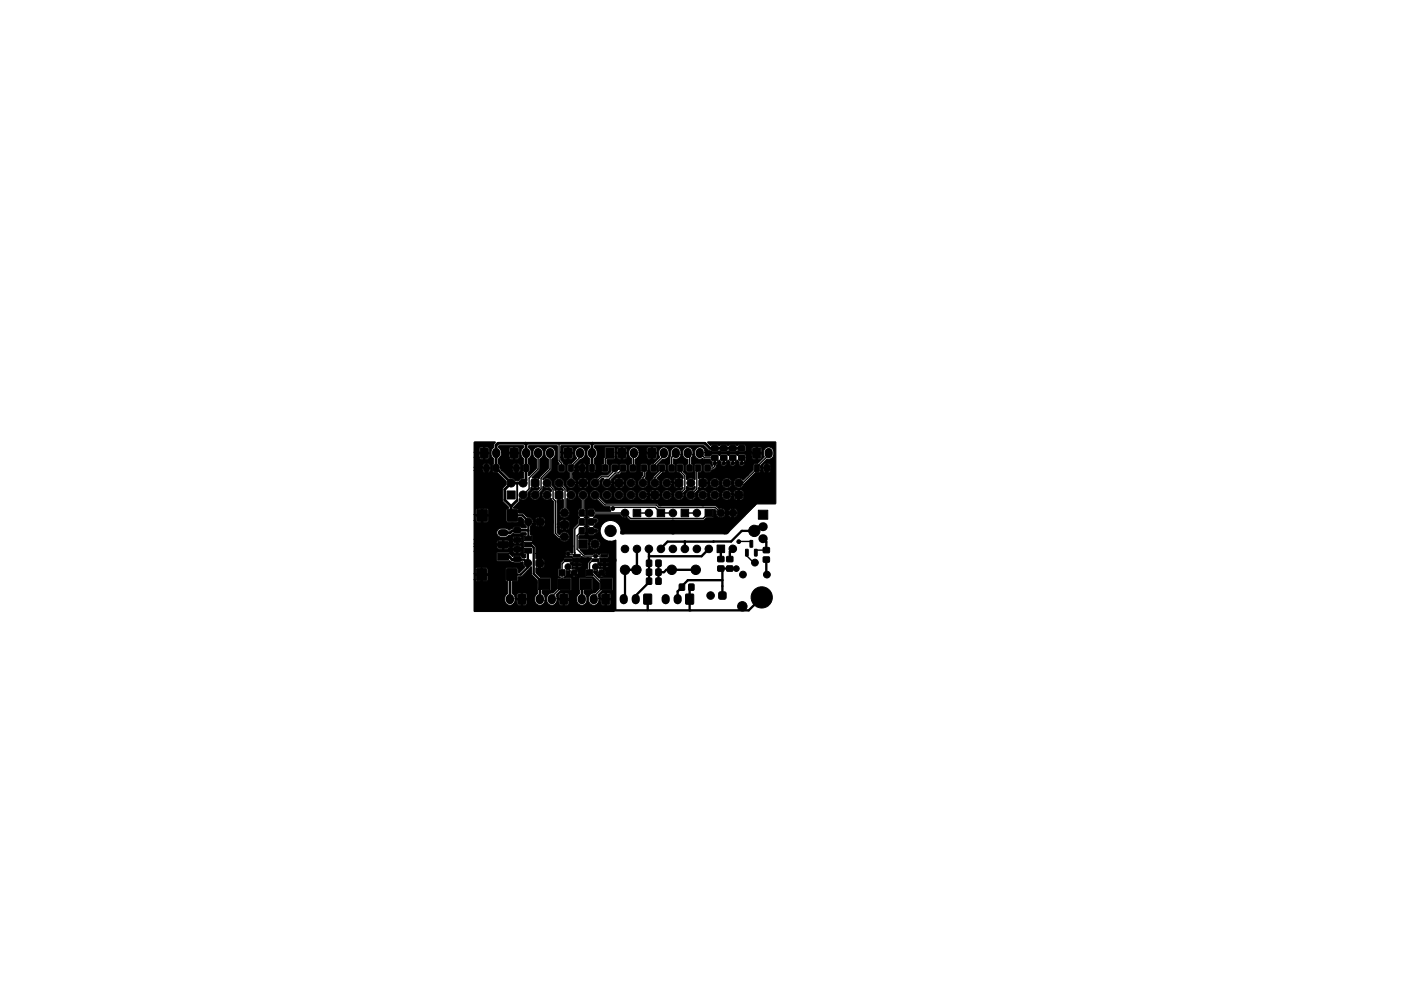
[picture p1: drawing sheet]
<svg xmlns="http://www.w3.org/2000/svg" width="297mm" height="210mm" viewBox="0 0 297 210" stroke-linecap="round" stroke-linejoin="round" font-family="sans-serif">
<g fill="#000" stroke="#000" stroke-width=".21">
<path d="M101.9 95.1h1.6v2.1h-1.6zM102.6 98.7h1.1v1.3h-1.1zM100.5 93.8h4.5l-.3 .5v.7l-.4 .3-.2 .5 .1 1 .5 .6v1l-.3 .3v1.2l.3 .3h.7l1.9 2v.6l-.7 .8-.1 .3v2.3l1.4 1.5-.6 .5v2.4l.3 .2h2l.3-.2 .1-.8h.6l.5 .5v.8l.5 .6-.1 .3h-.9l-.4-.3h-1.1l-1.1 .8-.6-.4h-1.2a.95 .95 0 0 0-.9 .9 .95 .95 0 0 0 .9 1l1.3-.1 1.3-.7 .3 .1h1.1l.4-.3 1 .1v.4l-.5 .1-.1 .1v3.7l.5 .2-.1 .7h-.7l-.5-.5h-1.1l-.4 .3-.6-.5-.3-.5h-2.3l-.2 .2v1.6l.2 .1h2.5l1.1 .4h1.1l.6-.2 .2 .7 .3 .4-1.1 1.2-.3-.1-.1-.7-.3-.3h-1.9l-.4 .3v2.3l.5 .5v2.4l-.6 .6-.1 .9a1.07 1.07 0 0 0 .8 1 1.07 1.07 0 0 0 1.1-.4h.7l.4 .4h1.4l.3-.2v-.9h-.9v1.1h-.3v-1.1h-.9v.7h-.7l.3-.4v-.6h2.5v-.8l-.2-.3-.7-.1v1.2h-.3v-1.2h-.6l-.3 .4v.8h-.4l-.2-.7-.4-.4v-2.4l1.1-.2 .2-.9 .8-.1 1.9-2.1 .1 1.7 1.2 1.3 .1 2.7-.5 .6-.1 .9a1.07 1.07 0 0 0 1.1 1 1.07 1.07 0 0 0 1-1h.4a1.07 1.07 0 0 0 .8 1 1.07 1.07 0 0 0 1.1-.4h.7l.3 .4h1.4l.4-.2v-.8h1.7a1.07 1.07 0 0 0 1.1 1 1.07 1.07 0 0 0 1-1v-.9l-.6-.6v-.5l1.9-.2v-2.4l-.2-.2h-2.7v2.5l.1 .8-.5 .6-.1 .9-2.6-.1v1.1h-.3v-1.1h-.9v.7h-.7l.3-.4v-.6h2.5v-.8l-.3-.4h-.6v1.2h-.3v-1.2l-.8 .2-.1 1h-.4l-.2-.7 .9-1h2.1l.2-.1v-2.5l-.2-.1h-1.3l-.1-.2 .5-.2 1.8 .2 .4-.2-.5-.5-.5 .5h-1.2v-1.1l.9-.1v.5l.1 .5 .5-.5h.4l.5 .5 .2-.5-.2-.5-.5 .5h-.4l.7-.7-.4-.1h-.6l.1-.5 1.6 .1 .3-.2v-.1h-.7v.3h-.3v-.3l-1-.1-.2-.3h2.2l-.2-.3h-.5v.3h-.3v-.3h-.5l-.3 .3h-.4l-.1-.2 .3-.1 .2-.3v-.4l-.3-.2h-1.4l-.9 1.1v1.1l-.5 .3v1.4l.5 .2-.6 .2v2.2l-1 .9a1.07 1.07 0 0 0-1.3 1v.6h-.4v-.9l-.6-.6v-.5l1.9-.2v-2.5l-.2-.1h-2l-1-1v-1.1h1.4l.4-.4v-.5l-.8 .1v.8h-.3v-1.2h1.1v-.2l-.3-.5-.5-.1v.8h-.3v-.8h-.7v-1h6.2a.73 .73 0 0 0 .8 .6h.7l.4 .3h1.3l.3-.4 .5 .3 1.6 .1-.7 .9-.1 1.3-.4 .2v1.4l.1 .2h1.4l1.4 1.3-.1 1.2-.8 .9h-.3a1.07 1.07 0 0 0-1.1 1v.6a1.07 1.07 0 0 0 .8 1 1.07 1.07 0 0 0 1.1-.4h.7l.3 .4 1.7-.1 .1-1h-.9v1.1h-.3v-1.1h-.9v.7h-.7l.2-.4 .1-.6h2.5l-.1-1.1-.8-.1v1.2h-.3v-1.2l-.8 .2-.1 1h-.4l-.2-.8 .9-.9h2.1l.2-.2-.1-2.5-2.9 .1-.4-.5 1 .2 .4-.2-.5-.5-.4 .5h-.5l-.7-.7v-.4l.8-.1 .1 1 .5-.5h.5l.4 .5 .2-.5-.2-.5-.4 .5h-.5l.7-.7-.4-.1h-.5l.1-.5 1.6 .1 .3-.2-.8-.1v.3h-.3v-.3h-.9l-.2-.4 2.2 .1-.3-.4h-.5v.3h-.3v-.3h-.5l-.3 .3-.5-.1 .5-.4v-.8l1.6 .1 .3-.2-.1-.6-.2-.2h-1.3l-.3 .2h-.5a.66 .66 0 0 0-1 0h-1.8l-.9-1 .1-.1h1.5l.1-1.1 .3 .1a1.11 1.11 0 0 0 1.8 .8 1.11 1.11 0 0 0-.1-1.9 1.11 1.11 0 0 0-1.7 1h-.3v-1l-1.9-.1-.1-.5 .3-.3h.9l.3-.4h.4l.4 .4h.8l.3-.2a.67 .67 0 0 0 .8-.7 .67 .67 0 0 0-.8-.6 .29 .29 0 0 1-.2-.3 .29 .29 0 0 1 .2-.3l.1-.3a.65 .65 0 0 0 .6-.8 .65 .65 0 0 0-.9-.4v-.2l.4-.5 5.3 .1a1.01 1.01 0 0 0 1.3 .5l.7 .5 15.5 .1 .7-.6h1.4l.1-1.7h.3l.3 .4a1 1 0 0 0 .5 1.2 1 1 0 0 0 1.2-.3l.2-.4h.6a.97 .97 0 0 0 .8 .8h.3a.99 .99 0 0 0 .8-.8h-.8v.8h-.3v-.8h-1.4v-.3h2.6a.99 .99 0 0 0-.8-.9l-.1 .9h-.3v-.9a.99 .99 0 0 0-.8 .8l-.6 .1-.4-.7-.4-.2-.6 .1-.7-.6h-11.8l-.7-.5h-10.7l-1.4-1.3 .1-.5h.4a1.06 1.06 0 0 0 1.1 1.1 1.06 1.06 0 0 0 1-1.1h.5a1.06 1.06 0 0 0 1 1.1 1.06 1.06 0 0 0 1.1-1.1h.4a1.06 1.06 0 0 0 1.1 1.1 1.06 1.06 0 0 0 1-1.1h.5a1.05 1.05 0 0 0 .7 1 1.05 1.05 0 0 0 1.2-.5h.6l.1 .3 .4 .3h1.1l.4-.4 .1-.5h-.9v.9h-.3v-.9h-.9v.3h-.6l.2-.5h2.9a1.06 1.06 0 0 0 1.1 1.1 1.06 1.06 0 0 0 1-1.1h.5a1.06 1.06 0 0 0 1.2 1.1 1.06 1.06 0 0 0 .8-1.5l.6-.7 .2-.7a1.07 1.07 0 0 0 1.5 0h.2v.4l-.4 .4h-.7l-.6 .3a1.05 1.05 0 0 0 .4 1.7 1.05 1.05 0 0 0 1.4-1h.5a1.06 1.06 0 0 0 1 1.1 1.06 1.06 0 0 0 1.1-1.1h.4a1.06 1.06 0 0 0 1 1.1 1.06 1.06 0 0 0 1.1-1.1h.4a1.05 1.05 0 0 0 .8 1 1.05 1.05 0 0 0 1.2-.5h.6l.1 .3 .4 .3 1.2-.1 .4-.5v-.3h-.9v.9h-.3v-.9h-.9v.3h-.6l.1-.6h2.6l-.1-.6-.4-.3h-.4v.9h-.3v-.9l-.7 .1-.2 .2v.6l-.5-.1a1.06 1.06 0 0 0-1.1-.8 1.06 1.06 0 0 0-1 1h-.4v-.1a1.05 1.05 0 0 0-1.1-.9 1.05 1.05 0 0 0-1 1h-.4v-.1a1.05 1.05 0 0 0-1.2-.9 1.05 1.05 0 0 0-.9 1h-.5l-.1-.4 .7-.7v-.4h1.4l.5-.4 .1-.5h-.9v.9h-.3v-1h1.6a1.05 1.05 0 0 0 1.1 1 1.05 1.05 0 0 0 1-1h.4a1.05 1.05 0 0 0 1.1 1 1.05 1.05 0 0 0 1-1h.5a1.07 1.07 0 0 0 .9 1 1.07 1.07 0 0 0 1.2-.7l2.6-2.6h.7l.3-.4h.5l.3 .4 1.1-.1 .1-.6h-.6v.7h-.3v-.7h-.6v.3h-.5v-.7h2v-.4l-.2-.3h-.4v.7h-.3v-.7l-.5 .1-.1 .6h-.5v-.3l1.3-1.4h.6l.5-.3 .3-.5 .1-.7a1.07 1.07 0 0 0-1.1-1.1 1.07 1.07 0 0 0-1.1 1l.1 1.2-1.3 1.3-.9 .2-.1 1.3-2.1 2.1-.6-.4-.6-.1-.5 .3-.3 .8h-.5v-.2a1.06 1.06 0 0 0-1.7-.6l-.4 .8h-.4v-.2a1.06 1.06 0 0 0-1.8-.6l-.3 .8h-1.6v-.2h1.2l-.1-.5-.3-.3-.5-.1v.9h-.3v-.9l-.8 .1v-1.2l.7-.3v-1.2l-.4-.4h-.8l-.4 .4 .2 2.9-.9-.3-.9 .4-.1-1-.6-.7 .1-1.5-.4-.2-1 .1-.2 .3v1.2l.6 .2 .8 .9v.4l-.7-.1v2.1h.7l-.4 .5a1.32 1.32 0 0 0-1.2 .3l-.3 .7h-.5a1.05 1.05 0 0 0-1-1 1.05 1.05 0 0 0-1.1 1h-2.9l-.1-.1h2.6l-.1-.7-.5-.2h-.3v.9h-.3v-.9l-.7 .1-.2 .2v.6h-.5a1.05 1.05 0 0 0-1.1-.9 1.05 1.05 0 0 0-.9 1h-.5v-.1a1.05 1.05 0 0 0-1.1-.9 1.05 1.05 0 0 0-1 1h-.4v-.1a1.05 1.05 0 0 0-1.1-.9 1.05 1.05 0 0 0-1 1h-.5v-.1a1.05 1.05 0 0 0-1.1-.9 1.05 1.05 0 0 0-1 1h-.4v-.1a1.05 1.05 0 0 0-1.3-.9 1.05 1.05 0 0 0-.8 1.3 1.05 1.05 0 0 0 1.4 .7l1.6 1.5h1.2v.5l.2 .4-3.2 .1-.4-.5h-1.1l-.2 .3v1.1l.3 .4-.3 .4v1.2a.28 .28 0 0 1 .3 .3 .28 .28 0 0 1-.3 .3v1.1h-.4l-.1-1.1a.29 .29 0 0 1-.2-.3 .29 .29 0 0 1 .2-.3l.1-1.2-.3-.4 .3-.5v-1l-.2-.4v-1.8l.5-.5a1.06 1.06 0 0 0-.4-1.5 1.06 1.06 0 0 0-1.5 .5 1.06 1.06 0 0 0 .6 1.4l.1 1.8-.5 .2-.2 .3v1.1l.3 .4-.3 .4v.8l-1.1 1.2v5.1l-.4 .1a.65 .65 0 0 0-.7-.5 .65 .65 0 0 0-.6 .6h-6.2v-1.5l-.7-.8v-1.5l-.4-.2v-1.8l.4-.5h.6l.2 .4 .3 .1h1.2l.3-.4v-.4h-.8v.8h-.3v-.8h-.8l-.1 .3h-.6l.1-.6h2.5v-.4l-.3-.4-.5-.1v.9h-.3v-.9h-.4l-.4 .3-.1 .6h-.5l-.4-.7-.8-.2-.8-.8h-1l-.2-.9-.9-.2v-.1l1.1-1.2 .1-.3a.23 .23 0 0 1 .1-.4 .23 .23 0 0 1 .3 .2l.4 .1 .6-.2 .4-.5 .1-.4h.4a1.06 1.06 0 0 0 1.2 1.1 1.06 1.06 0 0 0 .8-1.5l.6-.7 .1-.7 .7 .3h.7l.4 .4v.4l-.2-.1a1.05 1.05 0 0 0-1.4 .1h-.1a1.09 1.09 0 0 0 .1 1.5 1.09 1.09 0 0 0 1.5-.1l.6 .8v6.7l1.6 1.5a1.05 1.05 0 0 0 1.4 0l.1-.2a1.06 1.06 0 0 0 0-1.3 1.06 1.06 0 0 0-1.2-.3l-.7 .6-.5-.5v-1.2h.5l.2 .4 .3 .2h1.1l.5-.4v-.5h-.9v.9h-.3v-.9h-.9v.3h-.5v-.6h2.6v-.4l-.2-.4-.7-.1v.9h-.3v-.9h-.3l-.5 .2-.1 .7h-.5v-5.1h.3v-2.1l-.8 .1v-.6l-.6-.5v-.5h.5a1.06 1.06 0 0 0 1.4 1l.5 .5h-.7v2.1l.7-.1v1.7l-.6 .5a1.05 1.05 0 0 0 .3 1.5 1.05 1.05 0 0 0 1.4-.3 1.13 1.13 0 0 0-.3-1.6v-2l.1-.1a1.07 1.07 0 0 0 1.6-.1h.1a1.05 1.05 0 0 0-.3-1.4 1.05 1.05 0 0 0-1.4 .1h-.1l-.1-.8-.6-.6 .1-.4h.4a1.05 1.05 0 0 0 .8 1 1.05 1.05 0 0 0 1.2-.5h.6l.1 .3 .4 .2h1l.5-.3 .1-.6h-.9v.9h-.3v-.9h-.9v.4h-.6l.1-.5h3a1.05 1.05 0 0 0 1.1 1 1.05 1.05 0 0 0 1-1.2l-.1-.3 .5-.5 .4 .1-.2 .3a1.05 1.05 0 0 0 .3 1.5 1.05 1.05 0 0 0 1.5-.4h.6l.1 .3 .4 .2h1l.5-.3 .1-.6h-.9v.9h-.3v-.9h-.9v.4h-.6l.1-.5h3a1.06 1.06 0 0 0 1.1 1 1.06 1.06 0 0 0 1-1h.5a1.06 1.06 0 0 0 1 1 1.06 1.06 0 0 0 1.1-1h.4a1.06 1.06 0 0 0 1 1 1.06 1.06 0 0 0 1.1-1h.4a1.05 1.05 0 0 0 .8 1 1.05 1.05 0 0 0 1.2-.5h.6l.2 .4 .7 .1v-.9h-.9v.4h-.6l.1-.7h1.4v-.9l-.7 .2-.2 .2v.5h-.5a1.05 1.05 0 0 0-.9-.9 1.05 1.05 0 0 0-1.1 .7l-.1 .4h-.4l-.2-.6-.4-.5 1.1-1.2h.6l.2-.4h.4l.4 .4 1.1-.1 .1-1.3-.4-.5v-.9h.7a1.07 1.07 0 0 0 .9-1h.4a1.07 1.07 0 0 0 .8 1l.3 .1v.8l-.5 .5v1.2l.4 .2h1l.2-.4v-1l-.4-.5v-1.1l.3-.8h.4a1.09 1.09 0 0 0 1.7 .9l.3 .2h1.3l.4 .5v.4l.1 .4-.1 .2-.6-.6h-.8l-.3 .2-.1 1.2 .4 .4h1l.2-.5 .6-.1 .5-.5 .2-.7v-.5l.4-.3 .4 .3a.65 .65 0 0 0 .3 .9 .65 .65 0 0 0 .8-.4v-.4l.4-.4 .4 .3a.65 .65 0 0 0 .3 .9 .65 .65 0 0 0 .8-.4v-.4l.4-.4 .4 .3a.65 .65 0 0 0 .3 .9 .65 .65 0 0 0 .9-.4l-.1-.4 .3-.3 .1-.7h1.2l.3 .4h1.5l.3-.3v-.8h-.9v1.1h-.3v-1.1h-.9v.7h-1.2l-.1-.4-.3-.3h-1.1l-.4 .3-.4-.3h-1.1l-.4 .3-.4-.3h-1.1l-.4 .3-.4-.3h-1.1l-.4 .5h-1l-.2-.2v-.6h12.1l-.1-1-.8-.2v1.2h-.3v-1.2l-.8 .2-.1 1h-10a1.07 1.07 0 0 0-1-1.2 1.07 1.07 0 0 0-1.1 1v.6h-.4v-.6a1.07 1.07 0 0 0-1.1-1 1.07 1.07 0 0 0-1 1v.6h-.4v-.6a1.07 1.07 0 0 0-1.1-1 1.07 1.07 0 0 0-1.1 1l-.1 2.5-.5 .5v1h-.4l-.1-1.3-.3-.1-1 .1-.2 .3v1.3l-1.6 1.8-.2 .6h-.4l-.2-.6-.5-.4 .2-.4v-.9l.5-.4h.4l.3 .4 1.2-.1 .1-.3v-1.3l1.1-1.1h.7l.3-.3 .3-.5v-.7a1.07 1.07 0 0 0-1-1.1 1.07 1.07 0 0 0-1.1 1l.2 1.2-1.4 1.4-.6 .1-.1 1.3h-.4v-1l-.3-.3-1-.1-.3 .2v1.2l.4 .5v.6l-.3 .6-.5 .4-.1 .6h-.5a1.06 1.06 0 0 0-1.4-1l-.5 .4-.2 .6h-3v-.2h2.6l-.1-.5-.4-.4h-.4v.9h-.3v-.9l-.7 .2-.2 .2v.5h-.5l-.2-.5 1.1-1.1h.6l.6-.5h.9l.2-.4h.4l.4 .4 1.1-.1 .1-1.3-.3-.4v-.9l.6-.5h1.9l.4 .4h1.4l.4-.3v-.8h-.9v1.1h-.3v-1.1h-1v.7h-1.9l.3-.4v-.6h3.8v-.8l-.4-.4h-.5v1.2h-.3v-1.2l-.8 .2-.2 1h-1.6v-.1a1.07 1.07 0 0 0-1.1-1.1 1.07 1.07 0 0 0-1.1 1l.1 1 .5 .6v1l-.3 .1-.3 .3v1h-.4v-1l-.2-.3-1-.1-.2 .1-.3 1.2-.2-1.2-1.1-.1-.4 .4 .1 1.2-.8 .8h-1.4l-.7 .7a1.32 1.32 0 0 0-1.3 .2l-.3 .8h-3v-.2h2.5l.1-.4-.3-.3-.6-.2v.9h-.3v-.9h-.4l-.4 .3-.1 .6h-.5l-.2-.4-.5-.5v-1.1l.5-.5h.8l.4 .4h.8l.3-.2v-.5h-.6v.7h-.3v-.7h-.6v.3h-.8v-.7h2.3v-.5l-.3-.2h-.3v.7h-.3v-.7l-.5 .1-.1 .6h-.8v-.5l1.1-1.2 .9-.4 .1-1.1a1.07 1.07 0 0 0-1-1.1 1.07 1.07 0 0 0-1.1 1v.8l.4 .6-1.2 1.2h-.5l-.3 .2v1.2l.4 .5v1.1l-.5 .5-.2 .6h-.4a1.06 1.06 0 0 0-1.5-1l-.4 .4-.2 .6h-.5v-.2a1.06 1.06 0 0 0-1.7-.6h-.2v-.1l1.8-1.9 .1-2.3 .6-.6 .1-1a1.07 1.07 0 0 0-1.1-1 1.07 1.07 0 0 0-1 1v1l.7 .6v2l-1.8 1.8-.1 .3-.8-.1v2.1l.7-.1 .1 .2-.5 .4h-.4l-.6 .1-.3 .3-.2 .6h-.4l-.1-.4 .6-.7v-.4h.8v-2.1l-.5-.1 1.6-1.6v-2.3l.7-.6 .1-.9a1.07 1.07 0 0 0-1.1-1.1 1.07 1.07 0 0 0-1.1 1l.1 1 .6 .6v1.9l-1.6 1.6-.1-.6 .4-.4v-1.1l-.4-.5v-.9l.4-.4 .2-.6-.1-.9-.4-.6v-.4l6 .1 .1 3.2 .4 .5-.3 .5v1l.4 .4h.8l.4-.4-.1-1.2-.9-.9v-.7h.5l.4 .4h1.3l.4-.4v-.7h-.9v1.1h-.3v-1.1h-.9v.7h-.5v-1h2.6v-.8l-.4-.4h-.5v1.2h-.3v-1.2l-.8 .2-.1 1h-.5v-1.4h6.1v.4l-.4 .3-.2 .5 .1 1 .5 .6v1l-.3 .4 .1 1.2 .3 .2h.8l.3-.1 .1-.3h1.2l.4 .4h.8l.4-.4v-1l-.4-.5v-.8l1.6-.1 .1-.5h.4l.1 .3 .4 .2h1.3l.3-.4v-.7h-.9v1.1h-.3v-1.1h-.9v.6h-.4v-.9h2.5v-.8l-.4-.3-.5-.1v1.2h-.3v-1.2l-.5 .1-.4 .3v.8h-.4l-.1-1.2-2 .1v2l-.3 .4v1.1l-.5 .4v1h-1.2v-1.1l-.3-.4v-.9l.5-.6 .1-.9-.2-.6-.4-.4 .1-.3 23.1-.1 1.1 1.1 .7 .3h1.1l.4-.3 .4 .3h1.1l.4-.3 .4 .3h1.1l.4-.3 .4 .3h1.1l.4-.4v-.8l-.4-.4h-1.1l-.4 .3-.4-.3h-1.1l-.4 .3-.4-.3h-1.1l-.4 .3-.4-.3h-1.1l-.3 .2-.7-.7h14.5v13l-4.1 .1-6 6-.8 .4-22-.1a2.23 2.23 0 0 0-2.2-2.7 2.23 2.23 0 0 0-2.1 2.8 2.23 2.23 0 0 0 3.3 1.3v14.6l-.5 .5h-29.5l-.1-6.7h.3l.4 .4h1.9l.3-.4v-.9h-1.1v1.3h-.3v-1.3h-1.2v.9h-.3v-1.3l2.9 .1v-1l-.3-.4h-.8v1.3h-.3v-1.3h-.8l-.4 .4v.9h-.3v-4.8h8.2l.4 .4h1.1l.3-.2 .1-.4h-.8v.6h-.3v-.6h-.8v.2h-8.2v-.9h4.8l.2 .3 .4 .2 4.6-.1 .1-.2-.3-.4h-.5v.6h-.3v-.6h-.4l-.3 .2-.1 .4h-.9l.2-.7h-1.2v.8h-.3v-.8h-1.2v.3h-4.8v-.6h7.5v-.4h.7l.4 .4h1.1l.3-.3 .1-.3-.8-.1v.7h-.3v-.7h-.8v.3h-.7l-.4-.4h-.8v.8h-.3v-.8h-.6l-.5 .3-.1 .5h-4.8v-1h10l.1-.2-.3-.4h-.5v.6h-.3v-.6h-.4l-.3 .2-.1 .4h-8.2v-4h.4l.4 .4h1.9l.3-.4v-.9h-1.1v1.3h-.3v-1.3h-1.2v.9h-.4v-1.2h3v-1l-.4-.3h-.7v1.3h-.3v-1.3h-1l-.2 .3v1h-.4v-9.4h1.9l.4 .4h.8l.3-.4v-.3h-.6v.7h-.3v-.7h-.6v.3h-1.9v-.7h3.4v-.5l-.4-.2h-.2v.7h-.3v-.7l-.5 .1-.1 .6h-1.9v-2.1h1.1l.4 .4h1.4l.3-.4v-.7h-.9v1.1h-.3v-1.1h-.9v.7h-1.1v-1h3.2v-.8l-.4-.4h-.5v1.2h-.3v-1.2l-.8 .2-.1 1h-1.1zM104.7 98.7h1v1.3h-1zM108.2 95.1h1.6v2.1h-1.6zM109 98.7h1v1.3h-1zM105.7 94.6h5.3v.4l-.5 .7v.7l.1 .5 .4 .5v1l-.2 .4v1.1l.2 .3v1.2l-.7 .2-.3 .4h-.7l-.5-.5-.8-.1-1.6-1.6h2.3l.4 .4h.8l.3-.2 .1-.5h-.7v.7h-.3v-.7h-.6v.3h-2.3l-.4-.4v-.3l4.3 .1v-.5l-.3-.3h-.4v.7h-.3v-.7l-.5 .1-.1 .6h-2.7v-.5l-.3-.3v-.9l.3-.4h1.9l.4 .4 1.6-.1 .2-1h-.9v1.1h-.3l-.1-1.1h-.9v.7h-1.9l.2-.4 .1-.6h3.8l-.1-1-.8-.2v1.2h-.3l-.1-1.2-.7 .2-.2 1h-1.6l-.2-.7-.4-.4zM111.1 98.7h1v1.3h-1zM118.5 98.7h1.1v1.2h-1.1zM119.6 95.1h1.6v2.1h-1.6zM120.5 98.7h1.1v1.2h-1.1zM122.9 98.7h1.1v1.3h-1.1z"/>
<path d="M125 98.7h1.1v1.3h-1.1zM127.8 98.7h1.1v1.2h-1.1zM128.5 95h1.7v2.2h-1.7zM129.8 98.7h1.1v1.2h-1.1zM131.1 95.2l1.2-.2 .4 .3v1.5l-.2 .4h-1.2l-.3-.2v-1.5zM131.6 98.7h1.1v1.2h-1.1zM133.6 98.7h1.1v1.2h-1.1zM136.1 98.7h1v1.2h-1zM137.4 95.1h1.6v2.1h-1.6zM138.1 98.7h1v1.2h-1zM139.9 98.7h1v1.2h-1zM141.9 98.7h1v1.2h-1z"/>
<path d="M143.7 98.7h1v1.2h-1zM145.7 98.7h1v1.2h-1zM147.5 98.7h1v1.2h-1zM149.5 98.7h1v1.2h-1zM150.9 96.6h1.3v1.1h-1.3zM150.9 94.6h1.3v1.1h-1.3zM152.8 96.6h1.3v1.1h-1.3zM152.8 94.6h1.3v1.1h-1.3zM154.7 96.6h1.3v1.1h-1.3zM154.7 94.6h1.3v1.1h-1.3zM156.6 96.6h1.3v1.1h-1.3zM156.6 94.6h1.3v1.1h-1.3z"/>
<path d="M159.6 95.1h1.6v2.1h-1.6zM160 98.7h1v1.3h-1zM162 98.7h1.1v1.3h-1.1zM101.2 108.1h2.1v2.4h-2.1zM105.7 114.9h2l.1 .3v1l-.3 .1-1.8-.1-.2-.3v-.8zM107.5 104.2h1.7v1.7h-1.7zM105.5 117.3h2.3v1.5h-2.3zM109 118.1h1.3v1h-1.3zM109 116h1.3v1.1h-1.3zM107.6 108.1h2.1v2.4h-2.1zM109 112h1.3v1h-1.3zM109 114.1h1.3v1h-1.3z"/>
<path d="M111.2 116.4h1.5v1h-1.5zM111.2 115.1h1.5v1h-1.5zM111.2 113.8h1.5v1h-1.5zM113.8 118.8l1-.1 .3 .2 .1 1-.2 .3-1 .1-.3-.2-.1-1zM113.9 110l1-.1 .4 .2v1l-.1 .4h-1.1l-.3-.1-.1-1.1zM112.8 101.7l1.1-.1 .3 .2 .1 1.1-.2 .3-1.1 .1-.3-.1-.1-1.1zM117.9 104.2h1.1l.3 .1 .1 1.1-.2 .4-1.1 .1-.3-.2-.1-1.1zM119 110.6l1.1-.1 .3 .2 .1 1.1-.2 .3-1.1 .1-.3-.2-.1-1.1zM119.7 118.6h1.4l.1 .5h-1.4zM122.7 114.5h1.8v1.8h-1.8zM122.8 108.2h1.1v1.3h-1.1zM121.6 117.7l1.4-.1v.5l-1.3 .1z"/>
<path d="M121.6 119.6l1.4-.1v.5l-1.3 .1zM122.8 110.1h1.1v1.3h-1.1zM122.8 112h1.1v1.3h-1.1zM122.9 101.7l1.1-.1 .4 .2 .1 1.1-.2 .3-1.1 .1-.4-.1v-1.1zM124.8 108.2h1.1v1.3h-1.1zM124.8 110.1h1.1v1.3h-1.1zM124.8 112h1.1v1.3h-1.1zM125.6 118.6h1.3l.1 .5h-1.4zM127.5 119.6l1.3-.1 .1 .5-1.4 .1zM127.5 117.7l1.3-.1 .1 .5-1.4 .1zM130.6 101.7l1.1-.1 .3 .2 .1 1.1-.2 .3-1.1 .1-.3-.1-.1-1.1zM134.2 108h1.6v1.6h-1.6z"/>
<path d="M137.1 118.9h1v1.2h-1zM138.2 104.2h1.1l.3 .1 .1 1.1-.2 .4-1.1 .1-.3-.2-.1-1.1zM139.3 108h1.6v1.6h-1.6zM139.1 118.9h1v1.2h-1zM143.3 101.7l1.1-.1 .3 .2 .1 1.1-.2 .3-1.1 .1-.3-.1-.1-1.1zM144.4 108h1.6v1.6h-1.6zM148.3 101.7l1.1-.1 .4 .2 .1 1.1-.2 .3-1.1 .1-.4-.1v-1.1zM149.5 108h1.6v1.6h-1.6zM152.2 118.1h1.3v1.1h-1.3zM152 115.6h1.6v1.6h-1.6zM154.1 118.1h1.3v1.1h-1.3zM156 104.2h1.1l.3 .1 .1 1.1-.2 .4-1.1 .1-.3-.2-.1-1.1z"/>
<path d="M158.1 116.6h.5v1.4l-.5-.1zM159 114.7h.6l-.1 1.4-.5-.1zM160 116.6h.5v1.4l-.5-.1zM160.8 108.3h2v1.9h-2zM161.8 116.2h1.3v1h-1.3zM161.8 118.2h1.3v1h-1.3zM101.1 120.7h2.1v2.4h-2.1zM107.5 120.7h2.1v2.4h-2.1zM109.9 126.1h1.6v2h-1.6zM114.1 122.8h2.5v2.3h-2.5zM118.4 122.8h2.5v2.3h-2.5zM118.5 120.9h1.3v1.3h-1.3z"/>
<path d="M118.7 126.1h1.6v2h-1.6zM123 122.8h2.5v2.3h-2.5zM124.4 120.9h1.3v1.3h-1.3zM127.3 122.8h2.5v2.3h-2.5zM127.6 126.1h1.6v2h-1.6zM136.5 126.1h1.6v2h-1.6zM137.1 120.8h1v1.2h-1zM137.1 122.7h1v1.2h-1zM139.1 120.8h1v1.2h-1zM139.1 122.7h1v1.2h-1zM144.1 123.9h1v1.3h-1zM145.4 126.1h1.6v2h-1.6z"/>
<path d="M146.1 123.9h1v1.3h-1zM152.4 125.7l.4-.1h1l.2 .4-.1 1-.3 .2-1.1-.1-.1-.3zM152.2 120.1h1.3v1.1h-1.3zM154.1 120.1h1.3v1.1h-1.3z"/>
<circle cx="101.1" cy="98" r=".4"/>
<circle cx="101.1" cy="94.4" r=".4"/>
<circle cx="104.2" cy="94.4" r=".4"/>
<circle cx="110.3" cy="97.8" r=".4"/>
<circle cx="112.8" cy="97.8" r=".4"/>
<circle cx="115.4" cy="97.8" r=".4"/>
<circle cx="117.8" cy="97.8" r=".4"/>
<circle cx="120.4" cy="97.8" r=".4"/>
<circle cx="124.2" cy="97.8" r=".4"/>
<circle cx="130.6" cy="97.8" r=".4"/>
<circle cx="138.2" cy="97.8" r=".4"/>
<circle cx="144.6" cy="97.7" r=".4"/>
<circle cx="147.1" cy="97.7" r=".4"/>
<circle cx="151.5" cy="98.3" r=".4"/>
<circle cx="153.5" cy="98.3" r=".4"/>
<circle cx="155.4" cy="98.3" r=".4"/>
<circle cx="157.3" cy="98.3" r=".4"/>
<circle cx="158.8" cy="94.4" r=".4"/>
<circle cx="163.8" cy="98" r=".4"/>
<circle cx="163.9" cy="94.4" r=".4"/>
<circle cx="101.1" cy="115.6" r=".4"/>
<circle cx="101.3" cy="107.4" r=".4"/>
<circle cx="103.5" cy="103.7" r="2.25"/>
<circle cx="104.4" cy="109.3" r=".8"/>
<circle cx="104.8" cy="115.6" r=".4"/>
<circle cx="107.1" cy="107.6" r=".4"/>
<circle cx="108.4" cy="102.5" r=".85"/>
<circle cx="108.5" cy="115.6" r=".4"/>
<circle cx="108.6" cy="111.4" r=".4"/>
<circle cx="108.6" cy="119.9" r=".4"/>
<circle cx="109.5" cy="100.7" r=".4"/>
<circle cx="110" cy="107.6" r=".4"/>
<circle cx="110.5" cy="110.9" r=".4"/>
<circle cx="110.9" cy="105" r=".85"/>
<circle cx="110.9" cy="102.5" r=".85"/>
<circle cx="111.8" cy="109.1" r=".4"/>
<circle cx="111.9" cy="119.5" r=".8"/>
<circle cx="112" cy="110.7" r=".8"/>
<circle cx="113.3" cy="115" r=".4"/>
<circle cx="113.4" cy="105" r=".85"/>
<circle cx="114.7" cy="106.4" r=".4"/>
<circle cx="116" cy="102.5" r=".85"/>
<circle cx="116" cy="105" r=".85"/>
<circle cx="116.5" cy="119.5" r=".8"/>
<circle cx="116.5" cy="110.7" r=".8"/>
<circle cx="116.5" cy="115.2" r=".8"/>
<circle cx="117.3" cy="100.7" r=".4"/>
<circle cx="118.5" cy="102.5" r=".85"/>
<circle cx="118.5" cy="106.4" r=".4"/>
<circle cx="119" cy="118.6" r=".4"/>
<circle cx="119.7" cy="108.8" r=".85"/>
<circle cx="119.7" cy="113.9" r=".85"/>
<circle cx="120.4" cy="117.5" r=".4"/>
<circle cx="121.1" cy="105" r=".85"/>
<circle cx="121.1" cy="102.5" r=".85"/>
<circle cx="121.1" cy="115.9" r=".4"/>
<circle cx="121.8" cy="100.6" r=".4"/>
<circle cx="122.2" cy="108.8" r=".4"/>
<circle cx="122.3" cy="118.9" r=".4"/>
<circle cx="123.6" cy="105" r=".85"/>
<circle cx="124.1" cy="117.2" r=".4"/>
<circle cx="124.4" cy="113.8" r=".4"/>
<circle cx="124.6" cy="118.7" r=".4"/>
<circle cx="124.9" cy="106.4" r=".4"/>
<circle cx="126.1" cy="115.4" r=".9"/>
<circle cx="126.1" cy="102.5" r=".85"/>
<circle cx="126.1" cy="105" r=".85"/>
<circle cx="126.2" cy="110.5" r=".4"/>
<circle cx="126.3" cy="112.6" r=".4"/>
<circle cx="126.3" cy="118" r=".4"/>
<circle cx="126.7" cy="100.6" r=".4"/>
<circle cx="127" cy="113.4" r=".4"/>
<circle cx="127.4" cy="103.7" r=".4"/>
<circle cx="128.2" cy="118.9" r=".4"/>
<circle cx="128.7" cy="105" r=".85"/>
<circle cx="128.7" cy="102.5" r=".85"/>
<circle cx="129.3" cy="115.2" r=".4"/>
<circle cx="129.5" cy="112.6" r="1.2"/>
<circle cx="129.5" cy="110" r=".4"/>
<circle cx="129.9" cy="107.9" r=".4"/>
<circle cx="130" cy="103.7" r=".4"/>
<circle cx="130.2" cy="118.9" r=".4"/>
<circle cx="131.2" cy="105" r=".85"/>
<circle cx="132" cy="112.9" r=".4"/>
<circle cx="132.5" cy="110.4" r=".4"/>
<circle cx="132.5" cy="108.8" r=".8"/>
<circle cx="132.5" cy="116.5" r=".8"/>
<circle cx="133.8" cy="105" r=".85"/>
<circle cx="133.8" cy="102.5" r=".85"/>
<circle cx="135" cy="100.8" r=".4"/>
<circle cx="135" cy="103.7" r=".4"/>
<circle cx="135" cy="116.5" r=".8"/>
<circle cx="135.5" cy="106.3" r=".4"/>
<circle cx="136.3" cy="105" r=".85"/>
<circle cx="136.3" cy="102.5" r=".85"/>
<circle cx="137.6" cy="108.8" r=".8"/>
<circle cx="137.6" cy="116.5" r=".8"/>
<circle cx="137.6" cy="100.8" r=".4"/>
<circle cx="138.8" cy="102.5" r=".85"/>
<circle cx="140" cy="106.9" r=".4"/>
<circle cx="140.1" cy="116.5" r=".8"/>
<circle cx="140.6" cy="100.8" r=".4"/>
<circle cx="141.4" cy="105" r=".85"/>
<circle cx="141.4" cy="102.5" r=".85"/>
<circle cx="142.7" cy="110.7" r=".4"/>
<circle cx="142.7" cy="103.7" r=".4"/>
<circle cx="142.7" cy="112.9" r=".4"/>
<circle cx="142.7" cy="108.8" r=".8"/>
<circle cx="142.7" cy="116.5" r=".8"/>
<circle cx="143.9" cy="105" r=".85"/>
<circle cx="143.9" cy="100.8" r=".4"/>
<circle cx="145.2" cy="116.5" r=".8"/>
<circle cx="146.5" cy="105" r=".85"/>
<circle cx="146.5" cy="102.5" r=".85"/>
<circle cx="146.5" cy="100.8" r=".4"/>
<circle cx="147.7" cy="108.8" r=".8"/>
<circle cx="147.7" cy="116.5" r=".8"/>
<circle cx="149" cy="105" r=".85"/>
<circle cx="149" cy="106.9" r=".4"/>
<circle cx="150.3" cy="103.7" r=".4"/>
<circle cx="150.3" cy="110.4" r=".4"/>
<circle cx="150.3" cy="100.8" r=".4"/>
<circle cx="150.3" cy="116.5" r=".8"/>
<circle cx="151.5" cy="105" r=".85"/>
<circle cx="151.5" cy="102.5" r=".85"/>
<circle cx="152.8" cy="108.8" r=".8"/>
<circle cx="153.8" cy="112.5" r=".8"/>
<circle cx="154.1" cy="105" r=".85"/>
<circle cx="154.1" cy="102.5" r=".85"/>
<circle cx="155.4" cy="103.7" r=".4"/>
<circle cx="155.4" cy="116.4" r=".8"/>
<circle cx="155.4" cy="108.8" r=".8"/>
<circle cx="156.6" cy="102.5" r=".85"/>
<circle cx="156.6" cy="114.9" r=".4"/>
<circle cx="158.3" cy="100.6" r=".4"/>
<circle cx="159.4" cy="101.7" r=".4"/>
<circle cx="159.7" cy="107.1" r=".4"/>
<circle cx="159.9" cy="112.6" r="1.2"/>
<circle cx="160.1" cy="119.4" r=".72"/>
<circle cx="161.5" cy="103.7" r="2.25"/>
<circle cx="163.8" cy="100.6" r=".4"/>
<circle cx="163.9" cy="106.3" r=".4"/>
<circle cx="101.1" cy="123.9" r=".4"/>
<circle cx="101.1" cy="129.1" r=".4"/>
<circle cx="103.5" cy="126.7" r="2.25"/>
<circle cx="104.3" cy="121.9" r=".8"/>
<circle cx="106.7" cy="129.2" r=".4"/>
<circle cx="110.4" cy="120.1" r=".4"/>
<circle cx="112.2" cy="121.4" r=".4"/>
<circle cx="113" cy="129.2" r=".4"/>
<circle cx="113.4" cy="123.6" r=".4"/>
<circle cx="117.5" cy="123.6" r=".4"/>
<circle cx="119.4" cy="129.2" r=".4"/>
<circle cx="120.4" cy="120.3" r=".65"/>
<circle cx="121.7" cy="121.5" r=".65"/>
<circle cx="122" cy="123.6" r=".4"/>
<circle cx="124.8" cy="129.1" r=".4"/>
<circle cx="126.3" cy="120.3" r=".65"/>
<circle cx="126.4" cy="123.9" r=".4"/>
<circle cx="127.5" cy="121.5" r=".65"/>
<circle cx="130.1" cy="129.1" r=".4"/>
<circle cx="132.5" cy="120.9" r="1"/>
<circle cx="134.9" cy="120.9" r="1"/>
<circle cx="142.4" cy="120.9" r="1"/>
<circle cx="147.5" cy="120.9" r="1"/>
<circle cx="150.7" cy="126.4" r=".8"/>
<circle cx="156.1" cy="120.6" r=".6"/>
<circle cx="157.4" cy="128.6" r="1"/>
<circle cx="157.5" cy="121.9" r=".72"/>
<circle cx="161.5" cy="126.7" r="2.25"/>
<circle cx="162.6" cy="121.9" r=".72"/>
</g>
<g fill="none" stroke="#000" stroke-width="1.7">
<path d="M105.2 95.9v.5M111.5 95.9v.5M114.1 95.9v.5M116.6 95.9v.5M123 95.9v.5M125.5 95.9v.5M134.4 95.9v.5M140.8 95.9v.5M143.3 95.9v.5M145.8 95.9v.5M148.4 95.9v.5M163 95.9v.5"/>
<path d="M108.1 126.9v.4M114.5 126.9v.4M117 126.9v.4M123.4 126.9v.4M125.9 126.9v.4M132.2 126.9v.4M134.8 126.9v.4M141.1 126.9v.4M143.7 126.9v.4"/>
</g>
<path d="M161.7 111.7h.1M161.7 114.3h.1" fill="none" stroke="#000" stroke-width="1.9"/>
<path d="M106.3 113h.8" fill="none" stroke="#000" stroke-width="1.5"/>
<g fill="none" stroke="#000" stroke-width=".5">
<path d="M108.6 109.3h2.2l1 1.1M110.2 118.7h.9l.8 .8-.1 .1M111.8 115.7h.9l.5 .5v5.5l2.2 2.2-.9 .9v2.3M111.8 110.4h.1M111.9 116.9v3.5l-1.5 1.5h-1.9M112 110.7v3.5M135 116.5v4.3l-.1 .1h-2.4v6.1l.1 .1M137.6 116.5v7l-2.8 2.9v.7M137.6 119.5h.1M139.6 119.5v3.8M145.2 114.9h.1M145.2 114.9v1.6"/>
<path d="M150.3 116.5l-1.6 1.5h-11.1M151.3 114.9h.1M152.8 116.4h.1M152.8 116.4v2.2M155.4 116.4l-.7 .7v1.5M161.8 114.3l.7 .7v1.7M161.8 111.7h-1.1l-.8 .9h-2.6l-2.3 2.3h-13.5l-1.4 1.6M162.5 118.7v3.1M108.1 122.3v4.8M124.2 123.9l-.8 .9v2.3M137.3 127.1v2.3M146.6 124.6l-.4 .3v4.6"/>
<path d="M147.5 120.9h-6.2l-.5 .5h-1.2M153.2 123.1h-7.3l-2.2 2.4v1.6M156.1 120.6h-3.3l.4 .4v5.4M156.1 120.6h.1M161.5 126.7l-2.8 2.8h-30.7"/>
</g>
<g fill="none" stroke="#000" stroke-width=".3">
<path d="M114.1 96.1v3.4l-1.9 1.9v2.3l-1.3 1.3M116.6 96.1v3.4l-1.9 1.9v2.3l-1.2 1.3M118.5 94.4v3.4l.6 .5v1M123 96.1v.9l-1.9 1.9v3.6M129.3 96.1v.3l-1 1v1.9M130.3 99.3v.5l-1.4 1.4h-1.4l-1.3 1.3M132.1 99.3l-1 1.1h-.7l-1.7 1.7v.4M134.4 96.1l-.1 .2v2.4l-.6 .6M136.6 99.3v1.8l-.3 .2v1.2M140.4 99.3v.5l-1.5 1.5v1.2M140.8 96.1v.5l-2.2 2.2v.5M143.3 96.1l-.9 .9v2.3"/>
<path d="M144.2 99.3v.7l1 1v2.7l-1.3 1.3M145.8 96.1l.4 .4v2.8M148 99.3l-.3 .3v4.1l-1.2 1.3M148.4 96.1l1 1h2.2v1.8l-.4 .4h-1.2M153.5 97.1v1.2M155.4 97.1v1.2M157.3 97.1v1.2M160.5 99.5l-3 3h-.9M163 96.1v.4l-2.5 2.5v.3M108.4 102.5h.1M109.7 102.5l-.1 .1M111.9 116.9h.1"/>
<path d="M112 114.2l-.1 .1M116 102.5l1.3 1.2v2.1l.5 .5v6.8l.7 .8h1M118.5 102.5l1.3 1.2v4.9l-.3 .2M120.4 119h-.6l-.6 .6v3.8l.5 .5-2.7 2.7v.5M123.4 110.7l-1.5 1.5v5.5h-1.2l-.3-.2M123.4 112.6l-1 1.1v2.8l1.4 1.5h4.3M123.6 105v3.6l-.2 .2M125.4 108.8h7.1l1.1 1.2h15.5l1.2-1.2M125.4 112.6h.9M126.2 105l2.1 2.1h10.8l.6 .6h12l1.1 1.1M126.2 118.9h-.6l-.6 .6v2h.4l2.4 2.4h.7l-2.6 2.7v.5M126.2 110.5l-.2 .2h-.6"/>
<path d="M129.9 107.9l.3-.3h8.7l1.2 1.2h2.6M137.6 108.8h-2.6M145.2 108.8h2.5M158.3 117.3v.6l1.5 1.5h.3M159.3 114.9h-2.7M162.5 116.7l-2.3 .1M108.5 121.9l-.4 .4M162.5 121.8l.1 .1"/>
</g>
<circle cx="108.1" cy="127.1" r=".25" fill="#000"/>
<path d="M109.6 102.6v3.6" fill="none" stroke="#000" stroke-width=".4"/>
<path d="M111.4 94l.1 .2v7.7l-.6 .6h-2.5M111.5 98.7h.1M125.5 99.3h.1M125.7 94l-.2 .2v5.1M157.3 95.1h-6.7l-1.1-1.1h-43.9l-.4 .4v4.9l3.2 3.2M106.7 118.1h1.2l.7 .6h1.9M108.4 107.4v1.7l.2 .2M108.4 102.5l-1.4 1.3v2.3l1.4 1.3M109.6 118.6v.1M109.6 106.2l-1.2 1.2M111.9 112.5h-2.3l-1 .1-.4 .4h-1.5" fill="none" stroke="#000" stroke-width=".6"/>
</svg>
